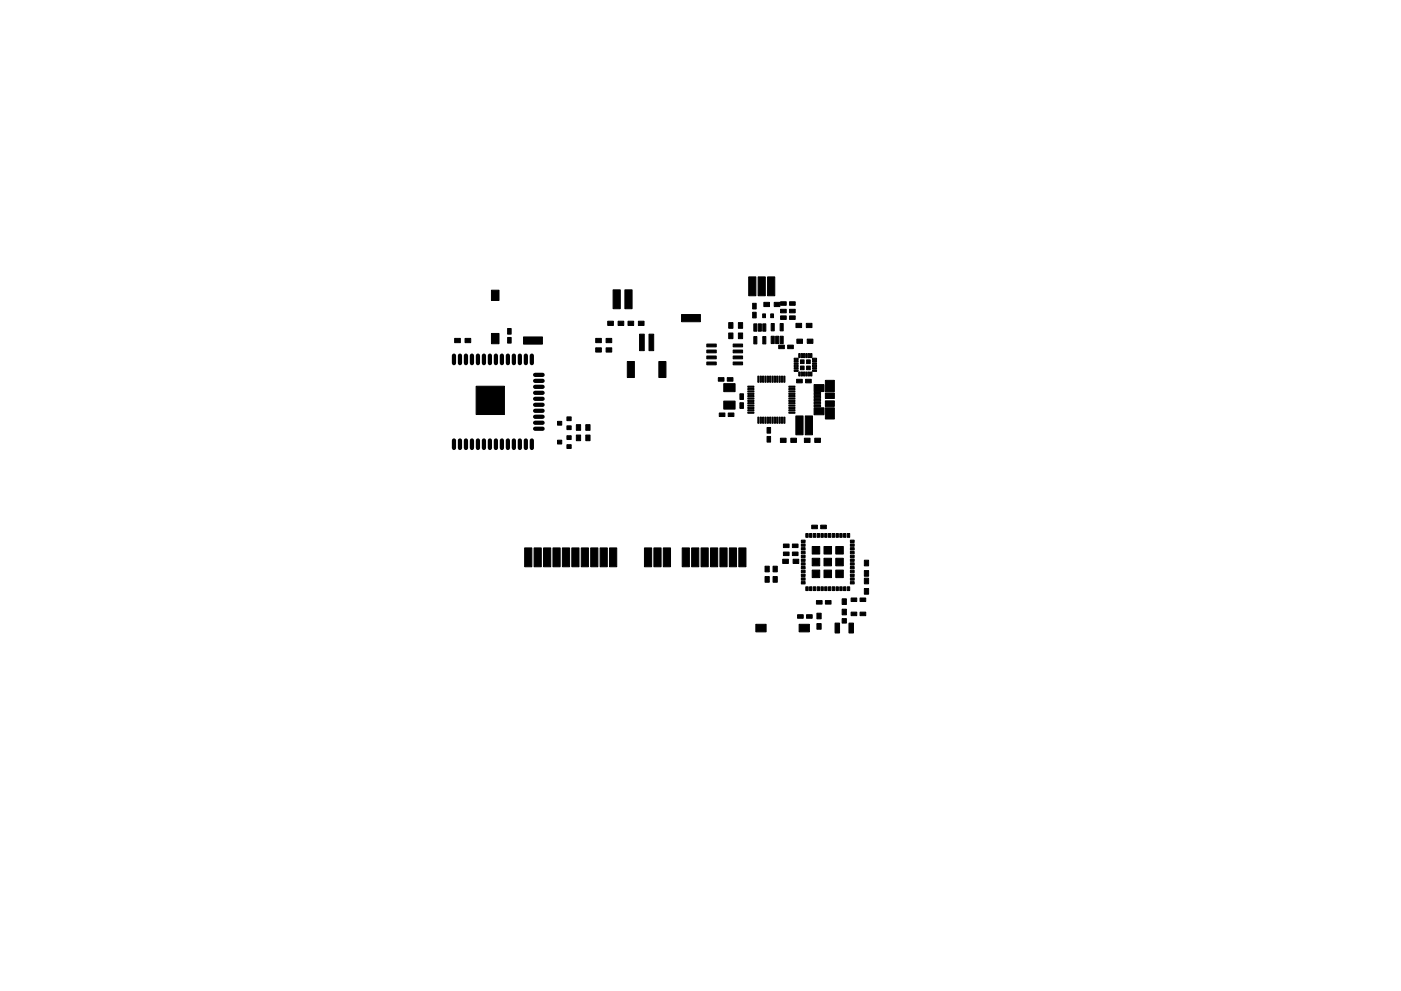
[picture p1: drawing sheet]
<svg xmlns="http://www.w3.org/2000/svg" width="297mm" height="210mm" viewBox="0 0 297 210" stroke-linecap="round" stroke-linejoin="round" font-family="sans-serif">
<g fill="#000" stroke="#000" stroke-width=".21">
<path d="M96.4 71.8h1.2v.9h-1.2zM98.6 71.8h1.2v.9h-1.2zM104.2 70.7h1.6v2.2h-1.6zM104.2 61.6h1.6v2.1h-1.6zM107.6 71.6h.8v1.2h-.8zM107.6 69.7h.8v1.2h-.8zM111 71.5h4v1.5h-4zM126.3 73.8h1.2v.9h-1.2zM126.3 71.8h1.2v.9h-1.2zM128.5 73.8h1.2v.9h-1.2zM128.5 71.8h1.2v.9h-1.2zM128.8 68.1h1.3v.9h-1.3z"/>
<path d="M131.1 68.1h1.1v.9h-1.1zM130 61.5h1.5v4h-1.5zM133.2 68.1h1.1v.9h-1.1zM132.5 61.5h1.5v4h-1.5zM133 76.7h1.5v3.4h-1.5zM135.3 68.1h1.2v.9h-1.2zM135.6 70.9h1v3.5h-1zM137.6 70.9h1v3.5h-1zM139.7 76.7h1.5v3.4h-1.5zM144.5 66.7h4v1.6h-4zM149.9 76.8h2v.6h-2zM149.9 75.5h2v.6h-2z"/>
<path d="M149.9 74.3h2v.6h-2zM149.9 73h2v.6h-2zM154.5 68.4h.9v1.2h-.9zM154.5 70.6h.9v1.2h-.9zM155.4 73h2v.6h-2zM155.4 74.3h2v.6h-2zM155.4 75.5h2v.6h-2zM155.4 76.8h2v.6h-2zM156.6 68.4h.9v1.2h-.9zM156.6 70.6h.9v1.2h-.9zM159.8 68.7h.7v1.6h-.7zM159.8 71.4h.7v1.6h-.7z"/>
<path d="M158.7 58.7h1.6v4h-1.6zM159.6 66.2h.7v1.2h-.7zM159.6 64.3h.7v1.2h-.7zM160.7 79.8h.2v1.3h-.2zM160.8 68.7h.6v1.6h-.6zM161.2 79.8h.2v1.3h-.2zM161.7 79.8h.2v1.3h-.2zM161.7 66.6h.6v.8h-.6zM161.7 68.7h.7v1.6h-.7zM161.7 71.4h.7v1.6h-.7zM162.2 79.8h.2v1.3h-.2zM160.7 58.7h1.6v4h-1.6z"/>
<path d="M162.7 79.8h.2v1.3h-.2zM161.9 64.1h1.3v.9h-1.3zM163.2 79.8h.2v1.3h-.2zM163.4 66.6h.6v.8h-.6zM163.7 79.8h.2v1.3h-.2zM163.5 71.3h.7v1.6h-.7zM163.5 68.6h.7v1.6h-.7zM164.2 79.8h.2v1.3h-.2zM162.7 58.7h1.6v4h-1.6zM164.7 79.8h.2v1.3h-.2zM165.1 73.2h1.2v.8h-1.2zM164.5 71.3h.6v1.6h-.6z"/>
<path d="M165.2 79.8h.2v1.3h-.2zM164.2 64.1h1.1v.9h-1.1zM165.5 64h1.2v.8h-1.2zM165.5 65.6h1.2v.8h-1.2zM165.5 67h1.2v.8h-1.2zM165.7 79.8h.2v1.3h-.2zM165.4 71.3h.7v1.6h-.7zM165.4 68.6h.7v1.6h-.7zM166.2 79.8h.2v1.3h-.2zM167 73.2h1.2v.8h-1.2zM167.4 64h1.2v.8h-1.2zM167.4 65.6h1.2v.8h-1.2z"/>
<path d="M167.4 67h1.2v.8h-1.2zM168.4 78.5h.8v.3h-.8zM168.4 78h.8v.3h-.8zM168.4 77.5h.8v.3h-.8zM168.4 77h.8v.3h-.8zM168.4 76.5h.8v.3h-.8zM168.4 76h.8v.3h-.8zM169.3 78.9h.3v.9h-.3zM169.3 75h.3v.9h-.3zM168.8 68.6h1.2v.9h-1.2zM168.9 71.9h1.3v.9h-1.3zM169.9 78.9h.3v.9h-.3z"/>
<path d="M169.9 75h.3v.9h-.3zM169.7 76.4h.8v.7h-.8zM169.7 77.7h.8v.7h-.8zM170.3 78.9h.3v.9h-.3zM170.3 75h.3v.9h-.3zM170.9 78.9h.3v.9h-.3zM170.9 75h.3v.9h-.3zM171.3 78.9h.3v.9h-.3zM171.3 75h.3v.9h-.3zM171 76.4h.8v.7h-.8zM171 77.7h.8v.7h-.8zM171.9 78.9h.3v.9h-.3z"/>
<path d="M171.9 75h.3v.9h-.3zM171 68.6h1.2v.9h-1.2zM172.3 76h.8v.3h-.8zM172.3 76.5h.8v.3h-.8zM172.3 77h.8v.3h-.8zM172.3 77.5h.8v.3h-.8zM172.3 78h.8v.3h-.8zM172.3 78.5h.8v.3h-.8zM171.2 71.9h1.1v.9h-1.1zM101 81.9h6v6h-6zM118.2 93.4h.9v.8h-.9zM118.2 89.4h.9v.8h-.9z"/>
<path d="M120.2 92.4h.9v.8h-.9zM120.2 94.3h.9v.8h-.9zM120.2 88.4h.9v.8h-.9zM120.2 90.3h.9v.8h-.9zM122.2 92.3h.9v1.2h-.9zM122.2 90.1h.9v1.2h-.9zM124.2 90.1h.9v1.2h-.9zM124.2 92.3h.9v1.2h-.9zM152.3 80.1h1.2v.8h-1.2zM152.5 87.6h1.2v.8h-1.2zM154.2 80.1h1.2v.8h-1.2zM154.4 87.6h1.2v.8h-1.2z"/>
<path d="M153.5 85.1h2.4v1.7h-2.4zM153.5 81.4h2.4v1.7h-2.4zM156.9 85.4h.7v1.2h-.7zM156.9 83.5h.7v1.2h-.7zM158.6 87.4h1.3v.3h-1.3zM158.6 86.9h1.3v.3h-1.3zM158.6 86.4h1.3v.3h-1.3zM158.6 85.9h1.3v.3h-1.3zM158.6 85.4h1.3v.3h-1.3zM158.6 84.9h1.3v.3h-1.3zM158.6 84.4h1.3v.3h-1.3zM158.6 83.9h1.3v.3h-1.3z"/>
<path d="M158.6 83.4h1.3v.3h-1.3zM158.6 82.9h1.3v.3h-1.3zM158.6 82.4h1.3v.3h-1.3zM158.6 81.9h1.3v.3h-1.3zM160.7 88.5h.2v1.3h-.2zM161.2 88.5h.2v1.3h-.2zM161.7 88.5h.2v1.3h-.2zM162.2 88.5h.2v1.3h-.2zM162.6 90.7h.8v1.2h-.8zM162.6 92.6h.8v1.2h-.8zM162.7 88.5h.2v1.3h-.2zM163.2 88.5h.2v1.3h-.2z"/>
<path d="M163.7 88.5h.2v1.3h-.2zM164.2 88.5h.2v1.3h-.2zM164.7 88.5h.2v1.3h-.2zM165.2 88.5h.2v1.3h-.2zM165.5 93h1.2v.9h-1.2zM165.7 88.5h.2v1.3h-.2zM166.2 88.5h.2v1.3h-.2zM167.3 81.9h1.3v.3h-1.3zM167.3 82.4h1.3v.3h-1.3zM167.3 82.9h1.3v.3h-1.3zM167.3 83.4h1.3v.3h-1.3zM167.3 83.9h1.3v.3h-1.3z"/>
<path d="M167.3 84.4h1.3v.3h-1.3zM167.3 84.9h1.3v.3h-1.3zM167.3 85.4h1.3v.3h-1.3zM167.3 85.9h1.3v.3h-1.3zM167.3 86.4h1.3v.3h-1.3zM167.3 86.9h1.3v.3h-1.3zM167.3 87.4h1.3v.3h-1.3zM167.7 93h1.2v.9h-1.2zM168.7 88.2h1.6v4h-1.6zM168.9 80.5h1.2v.7h-1.2zM170.5 93h1.2v.9h-1.2zM170.7 88.2h1.6v4h-1.6z"/>
<path d="M170.8 80.5h1.2v.7h-1.2zM172.6 83.3h1.4v.4h-1.4zM172.6 83.9h1.4v.5h-1.4zM172.6 84.6h1.4v.4h-1.4zM172.6 85.2h1.4v.5h-1.4zM172.6 85.9h1.4v.4h-1.4zM172.6 81.6h2.1v1.5h-2.1zM172.6 86.5h2.1v1.5h-2.1zM172.7 93h1.2v.9h-1.2zM175 80.7h1.9v2.4h-1.9zM175 86.5h1.9v2.4h-1.9zM175 83.4h1.9v1.1h-1.9z"/>
<path d="M175 85.1h1.9v1.1h-1.9zM165.9 118.6h1.3v.9h-1.3zM166.1 117.1h1.2v.8h-1.2zM166.1 115.4h1.2v.8h-1.2zM168.2 118.6h1.1v.9h-1.1zM168 117.1h1.2v.8h-1.2zM168 115.4h1.2v.8h-1.2zM169.9 119.4h.8v.5h-.8zM169.9 118.6h.8v.5h-.8zM169.9 117.8h.8v.5h-.8zM169.9 117h.8v.5h-.8zM169.9 116.2h.8v.5h-.8z"/>
<path d="M169.9 115.4h.8v.5h-.8zM169.9 114.6h.8v.5h-.8zM170.9 113.2h.4v.8h-.4zM171.6 113.2h.6v.8h-.6zM172.5 113.2h.5v.8h-.5zM172.1 111.4h1.2v.8h-1.2zM173.3 113.2h.4v.8h-.4zM172.2 115.9h1.6v1.6h-1.6zM172.2 118.4h1.6v1.6h-1.6zM174 113.2h.6v.8h-.6zM174 111.4h1.2v.8h-1.2zM174.9 113.2h.4v.8h-.4z"/>
<path d="M175.6 113.2h.6v.8h-.6zM174.7 115.9h1.6v1.6h-1.6zM174.7 118.4h1.6v1.6h-1.6zM176.4 113.2h.6v.8h-.6zM177.3 113.2h.4v.8h-.4zM178 113.2h.6v.8h-.6zM177.2 115.9h1.6v1.6h-1.6zM177.2 118.4h1.6v1.6h-1.6zM178.9 113.2h.4v.8h-.4zM179.6 113.2h.6v.8h-.6zM180.3 114.6h.8v.5h-.8zM180.3 115.4h.8v.5h-.8z"/>
<path d="M180.3 116.2h.8v.5h-.8zM180.3 117h.8v.5h-.8zM180.3 117.8h.8v.5h-.8zM180.3 118.6h.8v.5h-.8zM180.3 119.4h.8v.5h-.8zM111.2 116.2h1.6v4h-1.6zM113.2 116.2h1.6v4h-1.6zM115.2 116.2h1.6v4h-1.6zM117.2 116.2h1.6v4h-1.6zM119.2 116.2h1.6v4h-1.6zM121.2 116.2h1.6v4h-1.6zM123.2 116.2h1.6v4h-1.6z"/>
<path d="M125.2 116.2h1.6v4h-1.6zM127.2 116.2h1.6v4h-1.6zM129.2 116.2h1.6v4h-1.6zM136.6 116.2h1.6v4h-1.6zM138.6 116.2h1.6v4h-1.6zM140.6 116.2h1.6v4h-1.6zM144.6 116.2h1.6v4h-1.6zM146.6 116.2h1.6v4h-1.6zM148.6 116.2h1.6v4h-1.6zM150.6 116.2h1.6v4h-1.6zM152.6 116.2h1.6v4h-1.6zM154.6 116.2h1.6v4h-1.6z"/>
<path d="M156.6 116.2h1.6v4h-1.6zM160.3 132.5h2.1v1.6h-2.1zM162.2 122.3h.9v1.2h-.9zM162.2 120.1h.9v1.2h-.9zM163.9 122.3h.9v1.2h-.9zM163.9 120.1h.9v1.2h-.9zM169.9 123.4h.8v.5h-.8zM169.9 122.6h.8v.5h-.8zM169.9 121.8h.8v.5h-.8zM169.9 121h.8v.5h-.8zM169.9 120.2h.8v.5h-.8zM169.1 130.4h1.2v.8h-1.2z"/>
<path d="M170.9 124.5h.4v.8h-.4zM169.4 132.5h2.2v1.6h-2.2zM171.6 124.5h.6v.8h-.6zM171 130.4h1.2v.8h-1.2zM172.5 124.5h.5v.8h-.5zM173.1 127.4h1.2v.8h-1.2zM173.3 124.5h.4v.8h-.4zM172.2 120.9h1.6v1.6h-1.6zM173.2 132.3h.9v1.2h-.9zM173.2 130.1h.9v1.2h-.9zM174 124.5h.6v.8h-.6zM175 127.4h1.2v.8h-1.2z"/>
<path d="M174.9 124.5h.4v.8h-.4zM175.6 124.5h.6v.8h-.6zM174.7 120.9h1.6v1.6h-1.6zM176.4 124.5h.6v.8h-.6zM177 132.2h1v2.1h-1zM177.3 124.5h.4v.8h-.4zM178 124.5h.6v.8h-.6zM178.6 131.2h.8v1h-.8zM177.2 120.9h1.6v1.6h-1.6zM178.9 124.5h.4v.8h-.4zM178.6 129.2h.8v1.2h-.8zM178.6 127h.8v1.2h-.8z"/>
<path d="M180 132.2h1v2.1h-1zM179.6 124.5h.6v.8h-.6zM180.3 120.2h.8v.5h-.8zM180.3 121h.8v.5h-.8zM180.3 121.8h.8v.5h-.8zM180.3 122.6h.8v.5h-.8zM180.3 123.4h.8v.5h-.8zM180.4 129.9h1.2v.7h-1.2zM180.4 126.9h1.2v.7h-1.2zM182.3 129.9h1.3v.7h-1.3zM182.3 126.9h1.3v.7h-1.3zM183.3 122.7h.9v1.2h-.9z"/>
<path d="M183.3 124.9h.9v1.2h-.9zM183.3 121.1h.9v1.2h-.9zM183.3 118.9h.9v1.2h-.9z"/>
</g>
<g fill="none" stroke="#000" stroke-width=".9">
<path d="M96.2 75.4v1.6M97.5 75.4v1.6M98.8 75.4v1.6M100.1 75.4v1.6M101.3 75.4v1.6M102.6 75.4v1.6M103.9 75.4v1.6M105.1 75.4v1.6M106.4 75.4v1.6M107.7 75.4v1.6M108.9 75.4v1.6M110.2 75.4v1.6"/>
<path d="M111.5 75.4v1.6M112.8 75.4v1.6M113.5 79.5h1.6M96.2 93.4v1.6M97.5 93.4v1.6M98.8 93.4v1.6M100.1 93.4v1.6M101.3 93.4v1.6M102.6 93.4v1.6M103.9 93.4v1.6M105.1 93.4v1.6M106.4 93.4v1.6"/>
<path d="M107.7 93.4v1.6M108.9 93.4v1.6M110.2 93.4v1.6M111.5 93.4v1.6M112.8 93.4v1.6M113.5 91h1.6M113.5 89.7h1.6M113.5 88.4h1.6M113.5 87.2h1.6M113.5 85.9h1.6M113.5 84.6h1.6M113.5 83.3h1.6"/>
<path d="M113.5 82.1h1.6M113.5 80.8h1.6"/>
</g>
</svg>
